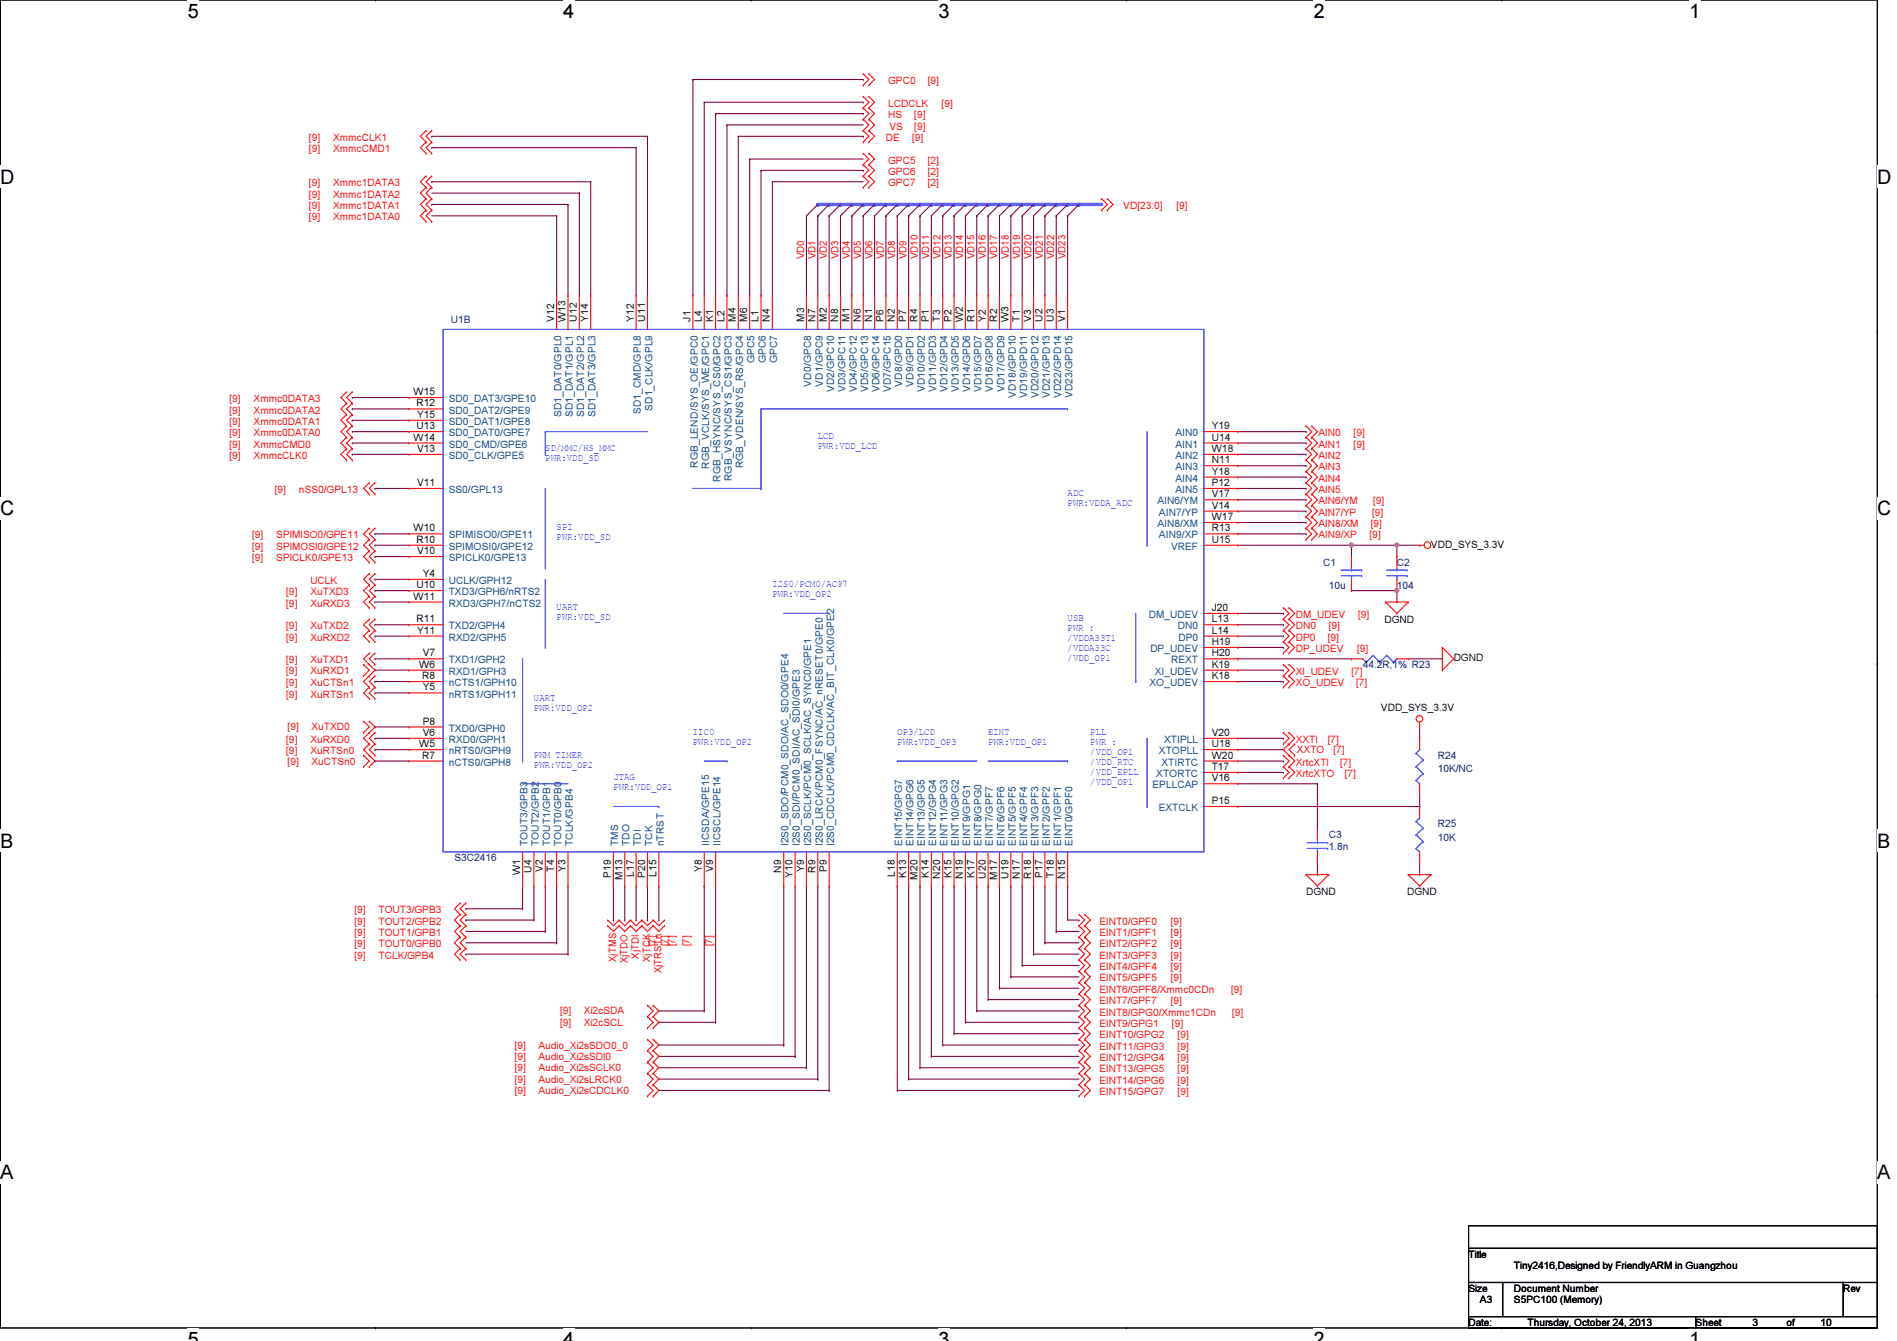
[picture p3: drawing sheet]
<svg xmlns="http://www.w3.org/2000/svg" width="297mm" height="210mm" viewBox="0 0 297 210" stroke-linecap="round" stroke-linejoin="round" font-family="sans-serif">
<defs><g id="words">
<g font-size="3.1">
<text x="29.4" y="2.8">5</text>
<text x="88.2" y="2.8">4</text>
<text x="147" y="2.8">3</text>
<text x="205.7" y="2.8">2</text>
<text x="264.5" y="2.8">1</text>
<text x="0" y="28.7">D</text>
<text x="294" y="28.7">D</text>
<text x="0" y="80.7">C</text>
<text x="294" y="80.7">C</text>
<text x="0" y="132.7">B</text>
<text x="294" y="132.7">B</text>
<text x="0" y="184.6">A</text>
<text x="294" y="184.6">A</text>
<text x="29.4" y="210.7">5</text>
<text x="88.2" y="210.7">4</text>
<text x="147" y="210.7">3</text>
<text x="205.7" y="210.7">2</text>
<text x="264.5" y="210.7">1</text>
</g>
<g font-size="1.6" fill="#f00">
<text x="139.1" y="16.7">LCDCLK</text>
<text x="139.1" y="13.2">GPC0</text>
<text x="145.3" y="13.2">[9]</text>
<text x="147.4" y="16.7">[9]</text>
<text x="48.4" y="23.8">[9]</text>
<text x="48.4" y="22.1">[9]</text>
<text x="52.2" y="23.8">XmmcCMD1</text>
<text x="52.2" y="22.1">XmmcCLK1</text>
<text x="138.7" y="22.1">DE</text>
<text x="139.1" y="18.5">HS</text>
<text x="139.3" y="20.3">VS</text>
<text x="142.8" y="22.1">[9]</text>
<text x="143.2" y="18.5">[9]</text>
<text x="143.2" y="20.3">[9]</text>
<text x="48.4" y="29.2">[9]</text>
<text x="52.2" y="29.2">Xmmc1DATA3</text>
<text x="139.1" y="25.6">GPC5</text>
<text x="139.1" y="27.4">GPC6</text>
<text x="139.1" y="29.2">GPC7</text>
<text x="145.3" y="25.6">[2]</text>
<text x="145.3" y="27.4">[2]</text>
<text x="145.3" y="29.2">[2]</text>
<text x="48.4" y="30.9">[9]</text>
<text x="48.4" y="34.5">[9]</text>
<text x="48.4" y="32.7">[9]</text>
<text x="52.2" y="30.9">Xmmc1DATA2</text>
<text x="52.2" y="34.5">Xmmc1DATA0</text>
<text x="52.2" y="32.7">Xmmc1DATA1</text>
<text x="175.9" y="32.7">VD[23:0]</text>
<text x="184.2" y="32.7">[9]</text>
<text x="125.9" y="40.6" transform="rotate(-90 125.9 40.6)">VD0</text>
<text x="127.7" y="40.6" transform="rotate(-90 127.7 40.6)">VD1</text>
<text x="129.5" y="40.6" transform="rotate(-90 129.5 40.6)">VD2</text>
<text x="131.3" y="40.6" transform="rotate(-90 131.3 40.6)">VD3</text>
<text x="133.1" y="40.6" transform="rotate(-90 133.1 40.6)">VD4</text>
<text x="134.8" y="40.6" transform="rotate(-90 134.8 40.6)">VD5</text>
<text x="136.6" y="40.6" transform="rotate(-90 136.6 40.6)">VD6</text>
<text x="138.4" y="40.6" transform="rotate(-90 138.4 40.6)">VD7</text>
<text x="140.2" y="40.6" transform="rotate(-90 140.2 40.6)">VD8</text>
<text x="141.9" y="40.6" transform="rotate(-90 141.9 40.6)">VD9</text>
<text x="143.7" y="40.6" transform="rotate(-90 143.7 40.6)">VD10</text>
<text x="145.5" y="40.6" transform="rotate(-90 145.5 40.6)">VD11</text>
<text x="147.3" y="40.6" transform="rotate(-90 147.3 40.6)">VD12</text>
<text x="149.1" y="40.6" transform="rotate(-90 149.1 40.6)">VD13</text>
<text x="150.8" y="40.6" transform="rotate(-90 150.8 40.6)">VD14</text>
<text x="152.6" y="40.6" transform="rotate(-90 152.6 40.6)">VD15</text>
<text x="154.4" y="40.6" transform="rotate(-90 154.4 40.6)">VD16</text>
<text x="156.2" y="40.6" transform="rotate(-90 156.2 40.6)">VD17</text>
<text x="157.9" y="40.6" transform="rotate(-90 157.9 40.6)">VD18</text>
<text x="159.7" y="40.6" transform="rotate(-90 159.7 40.6)">VD19</text>
<text x="161.5" y="40.6" transform="rotate(-90 161.5 40.6)">VD20</text>
<text x="163.3" y="40.6" transform="rotate(-90 163.3 40.6)">VD21</text>
<text x="165.1" y="40.6" transform="rotate(-90 165.1 40.6)">VD22</text>
<text x="166.8" y="40.6" transform="rotate(-90 166.8 40.6)">VD23</text>
<text x="35.9" y="64.7">[9]</text>
<text x="35.9" y="62.9">[9]</text>
<text x="39.7" y="64.7">Xmmc0DATA2</text>
<text x="39.7" y="62.9">Xmmc0DATA3</text>
<text x="35.9" y="70.1">[9]</text>
<text x="35.9" y="71.8">[9]</text>
<text x="35.9" y="68.3">[9]</text>
<text x="35.9" y="66.5">[9]</text>
<text x="39.7" y="70.1">XmmcCMD0</text>
<text x="39.7" y="71.8">XmmcCLK0</text>
<text x="39.7" y="68.3">Xmmc0DATA0</text>
<text x="39.7" y="66.5">Xmmc0DATA1</text>
<text x="206.5" y="68.3">AIN0</text>
<text x="206.5" y="70.1">AIN1</text>
<text x="206.5" y="71.8">AIN2</text>
<text x="212" y="68.3">[9]</text>
<text x="212" y="70.1">[9]</text>
<text x="43" y="77.2">[9]</text>
<text x="46.8" y="77.2">nSS0/GPL13</text>
<text x="206.5" y="73.6">AIN3</text>
<text x="206.5" y="75.4">AIN4</text>
<text x="206.5" y="77.2">AIN5</text>
<text x="206.5" y="79">AIN6/YM</text>
<text x="206.5" y="80.7">AIN7/YP</text>
<text x="206.5" y="82.5">AIN8/XM</text>
<text x="214.6" y="82.5">[9]</text>
<text x="214.8" y="80.7">[9]</text>
<text x="215" y="79">[9]</text>
<text x="39.5" y="86.1">[9]</text>
<text x="39.5" y="87.8">[9]</text>
<text x="39.5" y="84.3">[9]</text>
<text x="43.3" y="86.1">SPIMOSI0/GPE12</text>
<text x="43.3" y="87.8">SPICLK0/GPE13</text>
<text x="43.3" y="84.3">SPIMISO0/GPE11</text>
<text x="206.5" y="84.3">AIN9/XP</text>
<text x="214.5" y="84.3">[9]</text>
<text x="44.8" y="95">[9]</text>
<text x="44.8" y="93.2">[9]</text>
<text x="48.6" y="95">XuRXD3</text>
<text x="48.6" y="93.2">XuTXD3</text>
<text x="48.6" y="91.4">UCLK</text>
<text x="44.8" y="100.3">[9]</text>
<text x="44.8" y="98.5">[9]</text>
<text x="48.6" y="100.3">XuRXD2</text>
<text x="48.6" y="98.5">XuTXD2</text>
<text x="202.9" y="96.7">DM_UDEV</text>
<text x="202.9" y="98.5">DN0</text>
<text x="202.9" y="100.3">DP0</text>
<text x="207.9" y="100.3">[9]</text>
<text x="208.1" y="98.5">[9]</text>
<text x="212.7" y="96.7">[9]</text>
<text x="44.8" y="105.5">[9]</text>
<text x="44.8" y="103.8">[9]</text>
<text x="44.8" y="107.4">[9]</text>
<text x="48.6" y="105.5">XuRXD1</text>
<text x="48.6" y="103.8">XuTXD1</text>
<text x="48.6" y="107.4">XuCTSn1</text>
<text x="202.9" y="102.1">DP_UDEV</text>
<text x="202.9" y="105.6">XI_UDEV</text>
<text x="202.9" y="107.4">XO_UDEV</text>
<text x="211.6" y="105.6">[7]</text>
<text x="212.3" y="107.4">[7]</text>
<text x="212.5" y="102.1">[9]</text>
<text x="44.8" y="109.2">[9]</text>
<text x="48.6" y="109.2">XuRTSn1</text>
<text x="44.8" y="116.3">[9]</text>
<text x="44.8" y="118.1">[9]</text>
<text x="45" y="119.7">[9]</text>
<text x="45" y="114.3">[9]</text>
<text x="48.6" y="116.3">XuRXD0</text>
<text x="48.6" y="118.1">XuRTSn0</text>
<text x="48.8" y="119.7">XuCTSn0</text>
<text x="48.8" y="114.3">XuTXD0</text>
<text x="202.9" y="116.3">XXTI</text>
<text x="202.9" y="119.8">XrtcXTI</text>
<text x="203.1" y="117.9">XXTO</text>
<text x="207.9" y="116.3">[7]</text>
<text x="208.8" y="117.9">[7]</text>
<text x="209.8" y="119.8">[7]</text>
<text x="202.9" y="121.6">XrtcXTO</text>
<text x="210.6" y="121.6">[7]</text>
<text x="55.5" y="143">[9]</text>
<text x="59.3" y="143">TOUT3/GPB3</text>
<text x="55.5" y="144.7">[9]</text>
<text x="55.5" y="146.5">[9]</text>
<text x="55.5" y="148.3">[9]</text>
<text x="59.3" y="144.7">TOUT2/GPB2</text>
<text x="59.3" y="146.5">TOUT1/GPB1</text>
<text x="59.3" y="148.3">TOUT0/GPB0</text>
<text x="102.7" y="148.1" transform="rotate(-90 102.7 148.1)">[7]</text>
<text x="104.6" y="148.1" transform="rotate(-90 104.6 148.1)">[7]</text>
<text x="105.7" y="148.1" transform="rotate(-90 105.7 148.1)">[7]</text>
<text x="108" y="148.1" transform="rotate(-90 108 148.1)">[7]</text>
<text x="111.6" y="148.1" transform="rotate(-90 111.6 148.1)">[7]</text>
<text x="172.2" y="144.7">EINT0/GPF0</text>
<text x="172.2" y="146.5">EINT1/GPF1</text>
<text x="172.2" y="148.3">EINT2/GPF2</text>
<text x="183.3" y="144.7">[9]</text>
<text x="183.3" y="146.5">[9]</text>
<text x="183.3" y="148.3">[9]</text>
<text x="55.5" y="150.1">[9]</text>
<text x="59.3" y="150.1">TCLK/GPB4</text>
<text x="96.5" y="150.6" transform="rotate(-90 96.5 150.6)">XjTMS</text>
<text x="98.3" y="150.8" transform="rotate(-90 98.3 150.8)">XjTDO</text>
<text x="100" y="150.1" transform="rotate(-90 100 150.1)">XjTDI</text>
<text x="101.8" y="150.6" transform="rotate(-90 101.8 150.6)">XjTCK</text>
<text x="103.6" y="152.4" transform="rotate(-90 103.6 152.4)">XjTRSTn</text>
<text x="172.2" y="150.1">EINT3/GPF3</text>
<text x="172.2" y="151.8">EINT4/GPF4</text>
<text x="172.2" y="153.6">EINT5/GPF5</text>
<text x="172.2" y="155.4">EINT6/GPF6/Xmmc0CDn</text>
<text x="183.3" y="150.1">[9]</text>
<text x="183.3" y="151.8">[9]</text>
<text x="183.3" y="153.6">[9]</text>
<text x="192.8" y="155.4">[9]</text>
<text x="87.7" y="158.8">[9]</text>
<text x="87.7" y="160.6">[9]</text>
<text x="91.4" y="158.8">Xi2cSDA</text>
<text x="91.4" y="160.6">Xi2cSCL</text>
<text x="172.2" y="160.7">EINT9/GPG1</text>
<text x="172.2" y="157.2">EINT7/GPF7</text>
<text x="172.2" y="159">EINT8/GPG0/Xmmc1CDn</text>
<text x="183.3" y="157.2">[9]</text>
<text x="183.5" y="160.7">[9]</text>
<text x="193" y="159">[9]</text>
<text x="80.6" y="167.7">[9]</text>
<text x="80.6" y="164.1">[9]</text>
<text x="80.6" y="165.9">[9]</text>
<text x="84.3" y="167.7">Audio_Xi2sSCLK0</text>
<text x="84.3" y="164.1">Audio_Xi2sSDO0_0</text>
<text x="84.3" y="165.9">Audio_Xi2sSDI0</text>
<text x="172.2" y="162.5">EINT10/GPG2</text>
<text x="172.2" y="164.3">EINT11/GPG3</text>
<text x="172.2" y="166.1">EINT12/GPG4</text>
<text x="172.2" y="167.9">EINT13/GPG5</text>
<text x="184.4" y="162.5">[9]</text>
<text x="184.4" y="164.3">[9]</text>
<text x="184.4" y="166.1">[9]</text>
<text x="184.4" y="167.9">[9]</text>
<text x="80.6" y="171.2">[9]</text>
<text x="80.6" y="169.5">[9]</text>
<text x="84.3" y="171.2">Audio_Xi2sCDCLK0</text>
<text x="84.3" y="169.5">Audio_Xi2sLRCK0</text>
<text x="172.2" y="169.6">EINT14/GPG6</text>
<text x="172.2" y="171.4">EINT15/GPG7</text>
<text x="184.4" y="169.6">[9]</text>
<text x="184.4" y="171.4">[9]</text>
</g>
<g font-size="1.6" fill="#000080">
<text x="70.6" y="50.5">U1B</text>
<text x="207.2" y="88.6">C1</text>
<text x="218.7" y="88.6">C2</text>
<text x="208.1" y="92.1">10u</text>
<text x="218.7" y="92.1">104</text>
<text x="213.4" y="104.6">44.2R,1% R23</text>
<text x="225.1" y="118.8">R24</text>
<text x="225.1" y="120.9">10K/NC</text>
<text x="208.1" y="131.2">C3</text>
<text x="225.1" y="129.5">R25</text>
<text x="225.1" y="131.6">10K</text>
<text x="71.2" y="134.8">S3C2416</text>
<text x="208.1" y="133">1.8n</text>
</g>
<g font-size="1.6">
<text x="86.8" y="50.3" transform="rotate(-90 86.8 50.3)">V12</text>
<text x="88.6" y="50.3" transform="rotate(-90 88.6 50.3)">W13</text>
<text x="90.3" y="50.3" transform="rotate(-90 90.3 50.3)">U12</text>
<text x="92.1" y="50.3" transform="rotate(-90 92.1 50.3)">Y14</text>
<text x="99.2" y="50.3" transform="rotate(-90 99.2 50.3)">Y12</text>
<text x="101" y="50.3" transform="rotate(-90 101 50.3)">U11</text>
<text x="108.1" y="50.3" transform="rotate(-90 108.1 50.3)">J1</text>
<text x="109.9" y="50.3" transform="rotate(-90 109.9 50.3)">L4</text>
<text x="111.7" y="50.3" transform="rotate(-90 111.7 50.3)">K1</text>
<text x="113.5" y="50.3" transform="rotate(-90 113.5 50.3)">L2</text>
<text x="115.2" y="50.3" transform="rotate(-90 115.2 50.3)">M4</text>
<text x="117" y="50.3" transform="rotate(-90 117 50.3)">M6</text>
<text x="118.8" y="50.3" transform="rotate(-90 118.8 50.3)">L1</text>
<text x="120.6" y="50.3" transform="rotate(-90 120.6 50.3)">N4</text>
<text x="125.9" y="50.3" transform="rotate(-90 125.9 50.3)">M3</text>
<text x="127.7" y="50.3" transform="rotate(-90 127.7 50.3)">N7</text>
<text x="129.5" y="50.3" transform="rotate(-90 129.5 50.3)">M2</text>
<text x="131.2" y="50.3" transform="rotate(-90 131.2 50.3)">N8</text>
<text x="133" y="50.3" transform="rotate(-90 133 50.3)">M1</text>
<text x="134.8" y="50.3" transform="rotate(-90 134.8 50.3)">N6</text>
<text x="136.6" y="50.3" transform="rotate(-90 136.6 50.3)">N1</text>
<text x="138.3" y="50.3" transform="rotate(-90 138.3 50.3)">P6</text>
<text x="140.1" y="50.3" transform="rotate(-90 140.1 50.3)">N2</text>
<text x="141.9" y="50.3" transform="rotate(-90 141.9 50.3)">P7</text>
<text x="143.7" y="50.3" transform="rotate(-90 143.7 50.3)">R4</text>
<text x="145.5" y="50.3" transform="rotate(-90 145.5 50.3)">P1</text>
<text x="147.2" y="50.3" transform="rotate(-90 147.2 50.3)">T3</text>
<text x="149" y="50.3" transform="rotate(-90 149 50.3)">P2</text>
<text x="150.8" y="50.3" transform="rotate(-90 150.8 50.3)">W2</text>
<text x="152.6" y="50.3" transform="rotate(-90 152.6 50.3)">R1</text>
<text x="154.3" y="50.3" transform="rotate(-90 154.3 50.3)">Y2</text>
<text x="156.1" y="50.3" transform="rotate(-90 156.1 50.3)">R2</text>
<text x="157.9" y="50.3" transform="rotate(-90 157.9 50.3)">W3</text>
<text x="159.7" y="50.3" transform="rotate(-90 159.7 50.3)">T1</text>
<text x="161.5" y="50.3" transform="rotate(-90 161.5 50.3)">V3</text>
<text x="163.2" y="50.3" transform="rotate(-90 163.2 50.3)">U2</text>
<text x="165" y="50.3" transform="rotate(-90 165 50.3)">U3</text>
<text x="166.8" y="50.3" transform="rotate(-90 166.8 50.3)">V1</text>
<text x="64.8" y="61.8">W15</text>
<text x="65.2" y="63.6">R12</text>
<text x="65.3" y="65.4">Y15</text>
<text x="64.8" y="69">W14</text>
<text x="65.2" y="67.2">U13</text>
<text x="65.3" y="70.7">V13</text>
<text x="189.7" y="67.2">Y19</text>
<text x="189.7" y="69">U14</text>
<text x="189.7" y="70.7">W18</text>
<text x="65.3" y="76.1">V11</text>
<text x="189.7" y="72.5">N11</text>
<text x="189.7" y="74.3">Y18</text>
<text x="189.7" y="76.1">P12</text>
<text x="189.7" y="77.9">V17</text>
<text x="64.8" y="83.2">W10</text>
<text x="189.7" y="79.6">V14</text>
<text x="189.7" y="81.4">W17</text>
<text x="189.7" y="83.2">R13</text>
<text x="65.2" y="85">R10</text>
<text x="65.3" y="86.7">V10</text>
<text x="189.7" y="85">U15</text>
<text x="224.1" y="85.7">VDD_SYS_3.3V</text>
<text x="64.8" y="93.9">W11</text>
<text x="65.2" y="92.1">U10</text>
<text x="66.2" y="90.3">Y4</text>
<text x="189.7" y="95.6">J20</text>
<text x="65.2" y="97.4">R11</text>
<text x="65.3" y="99.2">Y11</text>
<text x="189.7" y="97.4">L13</text>
<text x="189.7" y="99.2">L14</text>
<text x="189.7" y="101">H19</text>
<text x="216.8" y="97.5">DGND</text>
<text x="65.7" y="104.5">W6</text>
<text x="66.1" y="106.3">R8</text>
<text x="66.2" y="102.7">V7</text>
<text x="189.7" y="102.7">H20</text>
<text x="189.7" y="104.5">K19</text>
<text x="189.7" y="106.3">K18</text>
<text x="227.6" y="103.5">DGND</text>
<text x="66.2" y="108.1">Y5</text>
<text x="66.2" y="113.4">P8</text>
<text x="216.2" y="111.3">VDD_SYS_3.3V</text>
<text x="65.7" y="117">W5</text>
<text x="66.1" y="118.7">R7</text>
<text x="66.2" y="115.2">V6</text>
<text x="189.7" y="115.2">V20</text>
<text x="189.7" y="117">U18</text>
<text x="189.7" y="118.7">W20</text>
<text x="189.7" y="120.5">T17</text>
<text x="189.7" y="122.3">V16</text>
<text x="189.7" y="125.9">P15</text>
<text x="81.4" y="137" transform="rotate(-90 81.4 137)">W1</text>
<text x="83.2" y="136.7" transform="rotate(-90 83.2 136.7)">U4</text>
<text x="85" y="136.6" transform="rotate(-90 85 136.6)">V2</text>
<text x="86.8" y="136.5" transform="rotate(-90 86.8 136.5)">T4</text>
<text x="88.6" y="136.6" transform="rotate(-90 88.6 136.6)">Y3</text>
<text x="95.7" y="137.5" transform="rotate(-90 95.7 137.5)">P19</text>
<text x="97.4" y="137.7" transform="rotate(-90 97.4 137.7)">M13</text>
<text x="99.2" y="137.2" transform="rotate(-90 99.2 137.2)">L17</text>
<text x="101" y="137.5" transform="rotate(-90 101 137.5)">P20</text>
<text x="102.8" y="137.2" transform="rotate(-90 102.8 137.2)">L15</text>
<text x="109.9" y="136.6" transform="rotate(-90 109.9 136.6)">Y8</text>
<text x="111.7" y="136.6" transform="rotate(-90 111.7 136.6)">V9</text>
<text x="122.3" y="136.7" transform="rotate(-90 122.3 136.7)">N9</text>
<text x="124.1" y="137.5" transform="rotate(-90 124.1 137.5)">Y10</text>
<text x="125.9" y="136.6" transform="rotate(-90 125.9 136.6)">Y9</text>
<text x="127.7" y="136.7" transform="rotate(-90 127.7 136.7)">R9</text>
<text x="129.5" y="136.6" transform="rotate(-90 129.5 136.6)">P9</text>
<text x="140.1" y="137.2" transform="rotate(-90 140.1 137.2)">L18</text>
<text x="141.9" y="137.5" transform="rotate(-90 141.9 137.5)">K13</text>
<text x="143.7" y="137.7" transform="rotate(-90 143.7 137.7)">M20</text>
<text x="145.5" y="137.5" transform="rotate(-90 145.5 137.5)">K14</text>
<text x="147.2" y="137.5" transform="rotate(-90 147.2 137.5)">N20</text>
<text x="149" y="137.5" transform="rotate(-90 149 137.5)">K15</text>
<text x="150.8" y="137.5" transform="rotate(-90 150.8 137.5)">N19</text>
<text x="152.6" y="137.5" transform="rotate(-90 152.6 137.5)">K17</text>
<text x="154.3" y="137.5" transform="rotate(-90 154.3 137.5)">U20</text>
<text x="156.1" y="137.7" transform="rotate(-90 156.1 137.7)">M17</text>
<text x="157.9" y="137.5" transform="rotate(-90 157.9 137.5)">U19</text>
<text x="159.7" y="137.5" transform="rotate(-90 159.7 137.5)">N17</text>
<text x="161.5" y="137.5" transform="rotate(-90 161.5 137.5)">R18</text>
<text x="163.2" y="137.5" transform="rotate(-90 163.2 137.5)">P17</text>
<text x="165" y="137.4" transform="rotate(-90 165 137.4)">T18</text>
<text x="166.8" y="137.5" transform="rotate(-90 166.8 137.5)">N15</text>
<text x="204.5" y="140.1">DGND</text>
<text x="220.3" y="140.1">DGND</text>
<text x="230" y="196.8">Title</text>
<text x="230" y="202.2">Size</text>
<text x="231.7" y="204">A3</text>
<text x="237.1" y="204">S5PC100 (Memory)</text>
<text x="237.1" y="198.6">Tiny2416,Designed by FriendlyARM in Guangzhou</text>
<text x="237.1" y="202.2">Document Number</text>
<text x="288.6" y="202.2">Rev</text>
<text x="230" y="207.5">Date:</text>
<text x="239.2" y="207.5">Thursday, October 24, 2013</text>
<text x="265.5" y="207.5">Sheet</text>
<text x="274.4" y="207.5">3</text>
<text x="279.7" y="207.5">of</text>
<text x="285.1" y="207.5">10</text>
</g>
<g font-size="1.6" fill="#004080">
<text x="118.1" y="56.9" transform="rotate(-90 118.1 56.9)">GPC5</text>
<text x="119.9" y="56.9" transform="rotate(-90 119.9 56.9)">GPC6</text>
<text x="121.7" y="56.9" transform="rotate(-90 121.7 56.9)">GPC7</text>
<text x="70.3" y="62.9">SD0_DAT3/GPE10</text>
<text x="70.3" y="64.7">SD0_DAT2/GPE9</text>
<text x="87.9" y="65.3" transform="rotate(-90 87.9 65.3)">SD1_DAT0/GPL0</text>
<text x="89.7" y="65.3" transform="rotate(-90 89.7 65.3)">SD1_DAT1/GPL1</text>
<text x="91.5" y="65.3" transform="rotate(-90 91.5 65.3)">SD1_DAT2/GPL2</text>
<text x="93.3" y="65.3" transform="rotate(-90 93.3 65.3)">SD1_DAT3/GPL3</text>
<text x="100.4" y="64.9" transform="rotate(-90 100.4 64.9)">SD1_CMD/GPL8</text>
<text x="102.1" y="64.3" transform="rotate(-90 102.1 64.3)">SD1_CLK/GPL9</text>
<text x="127" y="60.5" transform="rotate(-90 127 60.5)">VD0/GPC8</text>
<text x="128.8" y="60.5" transform="rotate(-90 128.8 60.5)">VD1/GPC9</text>
<text x="130.6" y="61.4" transform="rotate(-90 130.6 61.4)">VD2/GPC10</text>
<text x="132.4" y="61.4" transform="rotate(-90 132.4 61.4)">VD3/GPC11</text>
<text x="134.2" y="61.4" transform="rotate(-90 134.2 61.4)">VD4/GPC12</text>
<text x="135.9" y="61.4" transform="rotate(-90 135.9 61.4)">VD5/GPC13</text>
<text x="137.7" y="61.4" transform="rotate(-90 137.7 61.4)">VD6/GPC14</text>
<text x="139.5" y="61.4" transform="rotate(-90 139.5 61.4)">VD7/GPC15</text>
<text x="141.3" y="60.5" transform="rotate(-90 141.3 60.5)">VD8/GPD0</text>
<text x="143" y="60.5" transform="rotate(-90 143 60.5)">VD9/GPD1</text>
<text x="144.8" y="61.4" transform="rotate(-90 144.8 61.4)">VD10/GPD2</text>
<text x="146.6" y="61.4" transform="rotate(-90 146.6 61.4)">VD11/GPD3</text>
<text x="148.4" y="61.4" transform="rotate(-90 148.4 61.4)">VD12/GPD4</text>
<text x="150.2" y="61.4" transform="rotate(-90 150.2 61.4)">VD13/GPD5</text>
<text x="151.9" y="61.4" transform="rotate(-90 151.9 61.4)">VD14/GPD6</text>
<text x="153.7" y="61.4" transform="rotate(-90 153.7 61.4)">VD15/GPD7</text>
<text x="155.5" y="61.4" transform="rotate(-90 155.5 61.4)">VD16/GPD8</text>
<text x="157.3" y="61.4" transform="rotate(-90 157.3 61.4)">VD17/GPD9</text>
<text x="159" y="62.3" transform="rotate(-90 159 62.3)">VD18/GPD10</text>
<text x="160.8" y="62.3" transform="rotate(-90 160.8 62.3)">VD19/GPD11</text>
<text x="162.6" y="62.3" transform="rotate(-90 162.6 62.3)">VD20/GPD12</text>
<text x="164.4" y="62.3" transform="rotate(-90 164.4 62.3)">VD21/GPD13</text>
<text x="166.2" y="62.3" transform="rotate(-90 166.2 62.3)">VD22/GPD14</text>
<text x="167.9" y="62.3" transform="rotate(-90 167.9 62.3)">VD23/GPD15</text>
<text x="70.3" y="66.5">SD0_DAT1/GPE8</text>
<text x="70.3" y="68.3">SD0_DAT0/GPE7</text>
<text x="70.3" y="70.1">SD0_CMD/GPE6</text>
<text x="70.3" y="71.8">SD0_CLK/GPE5</text>
<text x="184.1" y="68.3">AIN0</text>
<text x="184.1" y="70.1">AIN1</text>
<text x="184.1" y="71.8">AIN2</text>
<text x="70.3" y="77.2">SS0/GPL13</text>
<text x="109.3" y="73.2" transform="rotate(-90 109.3 73.2)">RGB_LEND/SYS_OE/GPC0</text>
<text x="111" y="73.4" transform="rotate(-90 111 73.4)">RGB_VCLK/SYS_WE/GPC1</text>
<text x="112.8" y="75.4" transform="rotate(-90 112.8 75.4)">RGB_HSYNC/SYS_CS0/GPC2</text>
<text x="114.6" y="75.3" transform="rotate(-90 114.6 75.3)">RGB_VSYNC/SYS_CS1/GPC3</text>
<text x="116.4" y="73.3" transform="rotate(-90 116.4 73.3)">RGB_VDEN/SYS_RS/GPC4</text>
<text x="184.1" y="73.6">AIN3</text>
<text x="184.1" y="75.4">AIN4</text>
<text x="184.1" y="77.2">AIN5</text>
<text x="181.2" y="79">AIN6/YM</text>
<text x="181.2" y="82.5">AIN8/XM</text>
<text x="181.5" y="80.7">AIN7/YP</text>
<text x="70.3" y="84.3">SPIMISO0/GPE11</text>
<text x="70.3" y="86.1">SPIMOSI0/GPE12</text>
<text x="70.3" y="87.8">SPICLK0/GPE13</text>
<text x="181.5" y="84.3">AIN9/XP</text>
<text x="183.4" y="86.1">VREF</text>
<text x="70.3" y="91.4">UCLK/GPH12</text>
<text x="70.3" y="93.2">TXD3/GPH6/nRTS2</text>
<text x="70.3" y="95">RXD3/GPH7/nCTS2</text>
<text x="70.3" y="98.5">TXD2/GPH4</text>
<text x="70.3" y="100.3">RXD2/GPH5</text>
<text x="179.9" y="96.7">DM_UDEV</text>
<text x="184.4" y="98.5">DN0</text>
<text x="184.5" y="100.3">DP0</text>
<text x="70.3" y="103.8">TXD1/GPH2</text>
<text x="70.3" y="105.6">RXD1/GPH3</text>
<text x="70.3" y="107.4">nCTS1/GPH10</text>
<text x="180" y="107.4">XO_UDEV</text>
<text x="180.1" y="102.1">DP_UDEV</text>
<text x="180.8" y="105.6">XI_UDEV</text>
<text x="183.4" y="103.8">REXT</text>
<text x="70.3" y="109.2">nRTS1/GPH11</text>
<text x="70.3" y="114.5">TXD0/GPH0</text>
<text x="70.3" y="116.3">RXD0/GPH1</text>
<text x="70.3" y="118.1">nRTS0/GPH9</text>
<text x="70.3" y="119.8">nCTS0/GPH8</text>
<text x="181.5" y="118.1">XTOPLL</text>
<text x="181.9" y="119.8">XTIRTC</text>
<text x="182.3" y="116.3">XTIPLL</text>
<text x="180.5" y="123.4">EPLLCAP</text>
<text x="181.1" y="121.6">XTORTC</text>
<text x="181.4" y="127">EXTCLK</text>
<text x="82.6" y="132.5" transform="rotate(-90 82.6 132.5)">TOUT3/GPB3</text>
<text x="84.4" y="132.5" transform="rotate(-90 84.4 132.5)">TOUT2/GPB2</text>
<text x="86.1" y="132.5" transform="rotate(-90 86.1 132.5)">TOUT1/GPB1</text>
<text x="87.9" y="132.5" transform="rotate(-90 87.9 132.5)">TOUT0/GPB0</text>
<text x="89.7" y="132.5" transform="rotate(-90 89.7 132.5)">TCLK/GPB4</text>
<text x="96.8" y="132.5" transform="rotate(-90 96.8 132.5)">TMS</text>
<text x="98.6" y="132.5" transform="rotate(-90 98.6 132.5)">TDO</text>
<text x="100.4" y="132.5" transform="rotate(-90 100.4 132.5)">TDI</text>
<text x="102.1" y="132.5" transform="rotate(-90 102.1 132.5)">TCK</text>
<text x="103.9" y="132.5" transform="rotate(-90 103.9 132.5)">nTRST</text>
<text x="111" y="132.5" transform="rotate(-90 111 132.5)">IICSDA/GPE15</text>
<text x="112.8" y="132.5" transform="rotate(-90 112.8 132.5)">IICSCL/GPE14</text>
<text x="123.5" y="132.5" transform="rotate(-90 123.5 132.5)">I2S0_SDO/PCM0_SDO/AC_SDO0/GPE4</text>
<text x="125.3" y="132.5" transform="rotate(-90 125.3 132.5)">I2S0_SDI/PCM0_SDI/AC_SDI0/GPE3</text>
<text x="127" y="132.5" transform="rotate(-90 127 132.5)">I2S0_SCLK/PCM0_SCLK/AC_SYNC0/GPE1</text>
<text x="128.8" y="132.5" transform="rotate(-90 128.8 132.5)">I2S0_LRCK/PCM0_FSYNC/AC_nRESET0/GPE0</text>
<text x="130.6" y="132.5" transform="rotate(-90 130.6 132.5)">I2S0_CDCLK/PCM0_CDCLK/AC_BIT_CLK0/GPE2</text>
<text x="141.3" y="132.5" transform="rotate(-90 141.3 132.5)">EINT15/GPG7</text>
<text x="143" y="132.5" transform="rotate(-90 143 132.5)">EINT14/GPG6</text>
<text x="144.8" y="132.5" transform="rotate(-90 144.8 132.5)">EINT13/GPG5</text>
<text x="146.6" y="132.5" transform="rotate(-90 146.6 132.5)">EINT12/GPG4</text>
<text x="148.4" y="132.5" transform="rotate(-90 148.4 132.5)">EINT11/GPG3</text>
<text x="150.2" y="132.5" transform="rotate(-90 150.2 132.5)">EINT10/GPG2</text>
<text x="151.9" y="132.5" transform="rotate(-90 151.9 132.5)">EINT9/GPG1</text>
<text x="153.7" y="132.5" transform="rotate(-90 153.7 132.5)">EINT8/GPG0</text>
<text x="155.5" y="132.5" transform="rotate(-90 155.5 132.5)">EINT7/GPF7</text>
<text x="157.3" y="132.5" transform="rotate(-90 157.3 132.5)">EINT6/GPF6</text>
<text x="159" y="132.5" transform="rotate(-90 159 132.5)">EINT5/GPF5</text>
<text x="160.8" y="132.5" transform="rotate(-90 160.8 132.5)">EINT4/GPF4</text>
<text x="162.6" y="132.5" transform="rotate(-90 162.6 132.5)">EINT3/GPF3</text>
<text x="164.4" y="132.5" transform="rotate(-90 164.4 132.5)">EINT2/GPF2</text>
<text x="166.2" y="132.5" transform="rotate(-90 166.2 132.5)">EINT1/GPF1</text>
<text x="167.9" y="132.5" transform="rotate(-90 167.9 132.5)">EINT0/GPF0</text>
</g>
<g font-size="1.6" fill="#00f">
<text x="85.4" y="70.6">SD/MMC/HS_MMC</text>
<text x="128.1" y="68.8">LCD</text>
<text x="128.1" y="70.4">PWR:VDD_LCD</text>
<text x="85.4" y="72.1">PWR:VDD_SD</text>
<text x="167.2" y="77.7">ADC</text>
<text x="87.2" y="83">SPI</text>
<text x="167.2" y="79.2">PWR:VDDA_ADC</text>
<text x="87.2" y="84.6">PWR:VDD_SD</text>
<text x="87.2" y="95.5">UART</text>
<text x="120.9" y="91.9">I2S0/PCM0/AC97</text>
<text x="120.9" y="93.5">PWR:VDD_OP2</text>
<text x="87.2" y="97">PWR:VDD_SD</text>
<text x="167.2" y="97.2">USB</text>
<text x="167.2" y="98.8">PWR :</text>
<text x="167.2" y="100.4">/VDDA33T1</text>
<text x="167.2" y="101.9">/VDDA33C</text>
<text x="167.2" y="103.5">/VDD_OP1</text>
<text x="83.6" y="109.7">UART</text>
<text x="83.6" y="111.3">PWR:VDD_OP2</text>
<text x="83.6" y="118.6">PWM TIMER</text>
<text x="108.5" y="115">IIC0</text>
<text x="108.5" y="116.6">PWR:VDD_OP2</text>
<text x="140.5" y="115">OP3/LCD</text>
<text x="140.5" y="116.6">PWR:VDD_OP3</text>
<text x="154.7" y="115">EINT</text>
<text x="154.7" y="116.6">PWR:VDD_OP1</text>
<text x="170.7" y="115">PLL</text>
<text x="170.7" y="116.6">PWR :</text>
<text x="170.7" y="118.2">/VDD_OP1</text>
<text x="170.7" y="119.7">/VDD_RTC</text>
<text x="83.6" y="120.1">PWR:VDD_OP2</text>
<text x="96.1" y="122.1">JTAG</text>
<text x="96.1" y="123.7">PWR:VDD_OP1</text>
<text x="170.7" y="121.3">/VDD_EPLL</text>
<text x="170.7" y="122.9">/VDD_OP1</text>
</g>
</g></defs>
<path d="M0 0h294v207.9h-294z" fill="none" stroke="#000" stroke-width=".17"/>
<g fill="#fff">
<path d="M29.4 0h1.8v3.5h-1.8z"/>
<path d="M29.4 207.9h1.8v2h-1.8z"/>
</g>
<path d="M58.8 0h.1M58.8 207.9h.1" fill="none" stroke="#000" stroke-width=".17"/>
<g fill="#fff">
<path d="M88.2 0h1.7v3.5h-1.7z"/>
<path d="M88.2 207.9h1.7v2h-1.7z"/>
</g>
<path d="M117.6 0h.1M117.6 207.9h.1" fill="none" stroke="#000" stroke-width=".17"/>
<g fill="#fff">
<path d="M147 0h1.7v3.5h-1.7z"/>
<path d="M147 207.9h1.7v2h-1.7z"/>
</g>
<path d="M176.4 0h.1M176.4 207.9h.1" fill="none" stroke="#000" stroke-width=".17"/>
<g fill="#fff">
<path d="M205.7 0h1.8v3.5h-1.8z"/>
<path d="M205.7 207.9h1.8v2h-1.8z"/>
</g>
<path d="M235.2 0h.1M235.2 207.9h.1" fill="none" stroke="#000" stroke-width=".17"/>
<g fill="#fff">
<path d="M264.5 0h1.8v3.5h-1.8z"/>
<path d="M264.5 207.9h1.8v2h-1.8z"/>
<path d="M0 26h2.3v3.4h-2.3z"/>
<path d="M294 26h2.2v3.4h-2.2z"/>
<path d="M0 77.9h2.3v3.5h-2.3z"/>
<path d="M294 77.9h2.2v3.5h-2.2z"/>
</g>
<path d="M0 51.9h.1M294 51.9h.1" fill="none" stroke="#000" stroke-width=".17"/>
<g fill="#fff">
<path d="M0 129.9h2.1v3.4h-2.1z"/>
<path d="M294 129.9h2v3.4h-2z"/>
</g>
<path d="M0 103.9h.1M294 103.9h.1" fill="none" stroke="#000" stroke-width=".17"/>
<path d="M0 103.9h.1M294 103.9h.1" fill="none" stroke="#000" stroke-width=".16"/>
<g fill="#fff">
<path d="M0 181.8h2.1v3.5h-2.1z"/>
<path d="M294 181.8h2v3.5h-2z"/>
</g>
<path d="M0 155.9h.1M294 155.9h.1" fill="none" stroke="#000" stroke-width=".17"/>
<g fill="none" stroke="#800040" stroke-width=".17">
<path d="M110.3 16h.1M110.3 16v30.2M110.3 16h24.9M112.1 17.8h.1M112.1 17.8v28.4M112.1 17.8h23.1M113.8 19.6h.1M113.8 19.6h21.4M113.8 19.6v26.6M135.2 17.8h.1M135.2 16h.1M67.6 32h.1"/>
<path d="M67.6 28.4h.1M67.6 23.1h.1M67.6 21.3h.1M67.6 33.8h19.6M67.6 32h21.3M67.6 30.2h23.1M67.6 28.4h24.9M67.6 23.1h32M67.6 21.3h33.8M87.2 33.8h.1M87.2 33.8v12.4M88.9 32h.1"/>
<path d="M88.9 32v14.2M90.7 30.2h.1M90.7 30.2v16M92.5 28.4h.1M92.5 28.4v17.8M99.6 23.1h.1M99.6 23.1v23.1M101.4 21.3h.1M101.4 21.3v24.9M115.6 21.3h.1M115.6 21.3h19.6M115.6 21.3v24.9"/>
<path d="M135.2 21.3h.1M87.2 46.2h.1M90.7 46.2h.1M113.8 46.2h.1M55.2 64h.1M55.2 62.2h.1M55.2 69.3h.1M55.2 71.1h.1M55.2 67.6h.1M55.2 65.8h.1M55.2 64h8.8M55.2 62.2h8.8"/>
<path d="M55.2 69.3h8.8M55.2 71.1h8.8M55.2 67.6h8.8M55.2 65.8h8.8M58.7 92.5h.1M58.7 94.2h.1M58.7 99.6h.1M58.7 97.8h.1M58.7 90.7h.1M58.7 92.5h5.3M58.7 94.2h5.3M58.7 99.6h5.3"/>
<path d="M58.7 97.8h5.3M58.7 90.7h5.3M58.7 115.6h.1M58.7 117.3h.1M58.7 119.1h.1M58.7 113.8h.1M58.7 104.9h.1M58.7 103.1h.1M58.7 106.7h.1M58.7 108.5h.1M58.7 115.6h5.3M58.7 117.3h5.3"/>
<path d="M58.7 119.1h5.3M58.7 113.8h5.3M58.7 104.9h5.3M58.7 103.1h5.3M58.7 106.7h5.3M58.7 108.5h5.3M193.8 115.6h7.2M193.8 117.3h7.2M193.8 119.1h7.2M201 115.6h.1M201 117.3h.1M201 119.1h.1"/>
<path d="M222.3 115.6h.1M222.3 113.8v1.8M96.1 138.7v5.3M97.8 138.7v5.3M99.6 138.7v5.3M101.4 138.7v5.3M103.2 138.7v5.3M193.8 120.9h7.2M193.8 122.7h12.5M193.8 126.2h28.5M201 120.9h.1M206.3 122.7h.1"/>
<path d="M206.3 136.9h.1M206.3 122.7v7.1M206.3 135.1v1.8M222.3 126.2h.1M222.3 136.9h.1M222.3 124.5v1.7M222.3 135.1v1.8M96.1 144h.1M97.8 144h.1M99.6 144h.1M101.4 144h.1M103.2 144h.1"/>
</g>
<path d="M168.9 32h3.6" fill="none" stroke="#00f" stroke-width=".51"/>
<circle cx="168.9" cy="32" r=".25" fill="#00f"/>
<path d="M129.8 32h1.8" fill="none" stroke="#00f" stroke-width=".51"/>
<circle cx="129.8" cy="32" r=".25" fill="#00f"/>
<path d="M133.4 32h1.8" fill="none" stroke="#00f" stroke-width=".51"/>
<circle cx="133.4" cy="32" r=".25" fill="#00f"/>
<path d="M136.9 32h1.8" fill="none" stroke="#00f" stroke-width=".51"/>
<circle cx="136.9" cy="32" r=".25" fill="#00f"/>
<path d="M140.5 32h1.8" fill="none" stroke="#00f" stroke-width=".51"/>
<circle cx="140.5" cy="32" r=".25" fill="#00f"/>
<path d="M144.1 32h1.7" fill="none" stroke="#00f" stroke-width=".51"/>
<circle cx="144.1" cy="32" r=".25" fill="#00f"/>
<path d="M147.6 32h1.8" fill="none" stroke="#00f" stroke-width=".51"/>
<circle cx="147.6" cy="32" r=".25" fill="#00f"/>
<path d="M151.2 32h1.7" fill="none" stroke="#00f" stroke-width=".51"/>
<circle cx="151.2" cy="32" r=".25" fill="#00f"/>
<path d="M152.9 32h1.8" fill="none" stroke="#00f" stroke-width=".51"/>
<circle cx="152.9" cy="32" r=".25" fill="#00f"/>
<path d="M156.5 32h1.8" fill="none" stroke="#00f" stroke-width=".51"/>
<circle cx="156.5" cy="32" r=".25" fill="#00f"/>
<path d="M160.1 32h1.7" fill="none" stroke="#00f" stroke-width=".51"/>
<circle cx="160.1" cy="32" r=".25" fill="#00f"/>
<path d="M158.3 32h1.8" fill="none" stroke="#00f" stroke-width=".51"/>
<circle cx="158.3" cy="32" r=".25" fill="#00f"/>
<path d="M154.7 32h1.8" fill="none" stroke="#00f" stroke-width=".51"/>
<circle cx="154.7" cy="32" r=".25" fill="#00f"/>
<path d="M149.4 32h1.8" fill="none" stroke="#00f" stroke-width=".51"/>
<circle cx="149.4" cy="32" r=".25" fill="#00f"/>
<path d="M145.8 32h1.8" fill="none" stroke="#00f" stroke-width=".51"/>
<circle cx="145.8" cy="32" r=".25" fill="#00f"/>
<path d="M142.3 32h1.8" fill="none" stroke="#00f" stroke-width=".51"/>
<circle cx="142.3" cy="32" r=".25" fill="#00f"/>
<path d="M138.7 32h1.8" fill="none" stroke="#00f" stroke-width=".51"/>
<circle cx="138.7" cy="32" r=".25" fill="#00f"/>
<path d="M135.2 32h1.7" fill="none" stroke="#00f" stroke-width=".51"/>
<circle cx="135.2" cy="32" r=".25" fill="#00f"/>
<path d="M131.6 32h1.8" fill="none" stroke="#00f" stroke-width=".51"/>
<circle cx="131.6" cy="32" r=".25" fill="#00f"/>
<path d="M128.1 32h1.7" fill="none" stroke="#00f" stroke-width=".51"/>
<circle cx="128.1" cy="32" r=".25" fill="#00f"/>
<path d="M161.8 32h1.8" fill="none" stroke="#00f" stroke-width=".51"/>
<circle cx="161.8" cy="32" r=".25" fill="#00f"/>
<path d="M163.6 32h1.8" fill="none" stroke="#00f" stroke-width=".51"/>
<circle cx="163.6" cy="32" r=".25" fill="#00f"/>
<path d="M165.4 32h1.8" fill="none" stroke="#00f" stroke-width=".51"/>
<circle cx="165.4" cy="32" r=".25" fill="#00f"/>
<path d="M167.2 32h1.7" fill="none" stroke="#00f" stroke-width=".51"/>
<circle cx="167.2" cy="32" r=".25" fill="#00f"/>
<g fill="none" stroke="#800040" stroke-width=".17">
<path d="M193.8 67.6h10.7M193.8 69.3h10.7M193.8 71.1h10.7M193.8 72.9h10.7M193.8 74.7h10.7M193.8 76.5h10.7M193.8 78.2h10.7M204.5 67.6h.1M204.5 69.3h.1M204.5 71.1h.1M204.5 72.9h.1M204.5 74.7h.1"/>
<path d="M204.5 76.5h.1M204.5 78.2h.1M193.8 96h7.2M193.8 97.8h7.2M193.8 99.6h7.2M193.8 80h10.7M193.8 81.8h10.7M193.8 83.6h10.7M193.8 85.3h17.8M201 96h.1M201 97.8h.1M201 99.6h.1"/>
<path d="M204.5 80h.1M204.5 81.8h.1M204.5 83.6h.1M211.6 85.3h.1M193.8 101.3h7.2M193.8 104.9h7.2M193.8 106.7h7.2M193.8 103.1h17.8M201 101.3h.1M201 104.9h.1M201 106.7h.1M211.6 103.1h.1"/>
<path d="M220.5 103.1h5.3M225.8 103.1h.1M81.8 138.7v3.5M83.6 138.7v5.3M85.4 138.7v7.1M87.2 138.7v8.9M88.9 138.7v10.7M110.3 138.7h.1M110.3 138.7v19.5M112.1 138.7v21.3M122.7 138.7v24.9M124.5 138.7v26.7"/>
<path d="M126.3 138.7v28.4M128.1 138.7v30.2M129.8 138.7v32M140.5 138.7h.1M140.5 138.7v32M142.3 138.7h.1M142.3 138.7v30.2M144.1 138.7h.1M144.1 138.7v28.4M145.8 138.7h.1M145.8 138.7v26.7M147.6 138.7h.1"/>
<path d="M147.6 138.7v24.9M149.4 138.7h.1M149.4 138.7v23.1M151.2 138.7h.1M151.2 138.7v21.3M152.9 138.7h.1M152.9 138.7v19.5M154.7 138.7h.1M154.7 138.7v17.8M156.5 138.7h.1M156.5 138.7v16M158.3 138.7h.1"/>
<path d="M158.3 138.7v14.2M160.1 138.7h.1M160.1 138.7v12.4M161.8 138.7h.1M161.8 138.7v10.7M163.6 138.7v8.9M165.4 138.7v7.1M167.2 138.7h.1M167.2 138.7v5.3h1.7M72.9 142.2h.1M72.9 144h.1M72.9 149.4h.1"/>
<path d="M72.9 145.8h12.5M72.9 144h10.7M72.9 147.6h14.3M72.9 149.4h16M72.9 142.2h8.9M81.8 142.2h.1M83.6 144h.1M85.4 145.8h.1M87.2 147.6h.1M88.9 149.4h.1M103.2 158.2h7.1M110.3 158.2h.1"/>
<path d="M152.9 158.2h.1M152.9 158.2h16M154.7 156.5h.1M154.7 156.5h14.2M156.5 154.7h.1M156.5 154.7h12.4M158.3 152.9h.1M158.3 152.9h10.6M160.1 151.1h.1M160.1 151.1h8.8M161.8 149.4h.1M161.8 149.4h7.1"/>
<path d="M163.6 147.6h.1M163.6 147.6h5.3M165.4 145.8h.1M165.4 145.8h3.5M168.9 144h.1M103.2 160h.1M103.2 163.6h19.5M103.2 165.4h21.3M103.2 167.1h23.1M103.2 168.9h24.9M103.2 170.7h26.6M103.2 160h8.9"/>
<path d="M112.1 160h.1M122.7 163.6h.1M124.5 165.4h.1M126.3 167.1h.1M128.1 168.9h.1M129.8 170.7h.1M140.5 170.7h.1M140.5 170.7h28.4M142.3 168.9h.1M142.3 168.9h26.6M144.1 167.1h.1M144.1 167.1h24.8"/>
<path d="M145.8 165.4h.1M145.8 165.4h23.1M147.6 163.6h.1M147.6 163.6h21.3M149.4 161.8h.1M149.4 161.8h19.5M151.2 160h.1M151.2 160h17.7"/>
</g>
<circle cx="211.6" cy="85.3" r=".32" fill="#f0f"/>
<circle cx="211.6" cy="85.3" r=".32" fill="none" stroke="#f0f" stroke-width=".17"/>
<path d="M211.6 85.3h.1M211.6 85.3v1.8M211.6 85.3h10.7M218.7 85.3h.1M218.7 85.3v1.8M222.3 85.3h.1" fill="none" stroke="#800040" stroke-width=".17"/>
<circle cx="218.7" cy="85.3" r=".32" fill="#f0f"/>
<circle cx="218.7" cy="85.3" r=".32" fill="none" stroke="#f0f" stroke-width=".17"/>
<path d="M211.6 92.5h.1M211.6 92.5h7.1" fill="none" stroke="#800040" stroke-width=".17"/>
<circle cx="218.7" cy="92.4" r=".32" fill="#f0f"/>
<circle cx="218.7" cy="92.4" r=".32" fill="none" stroke="#f0f" stroke-width=".17"/>
<g fill="none" stroke="#800040" stroke-width=".17">
<path d="M108.5 12.4h.1M108.5 12.4v33.8M108.5 12.4h26.7M135.2 12.4h.1M117.4 24.9h.1M117.4 24.9h17.8M117.4 24.9v21.3M119.2 26.7h.1M119.2 26.7v19.5M119.2 26.7h16M120.9 28.4h.1M120.9 28.4h14.3"/>
<path d="M120.9 28.4v17.8M126.3 33.8h.1M126.3 33.8v12.4M128.1 33.8h.1M128.1 33.8v12.4M128.1 32l-1.8 1.8M129.8 33.8h.1M129.8 33.8v12.4M129.8 32l-1.7 1.8M131.6 33.8h.1M131.6 33.8v12.4M131.6 32l-1.8 1.8"/>
<path d="M133.4 33.8h.1M133.4 33.8v12.4M133.4 32l-1.8 1.8M135.2 26.7h.1M135.2 33.8h.1M135.2 33.8v12.4M135.2 32l-1.8 1.8M136.9 33.8h.1M136.9 33.8v12.4M136.9 32l-1.7 1.8M138.7 33.8h.1M138.7 33.8v12.4"/>
<path d="M138.7 32l-1.8 1.8M140.5 33.8h.1M140.5 33.8v12.4M140.5 32l-1.8 1.8M142.3 33.8h.1M142.3 33.8v12.4M142.3 32l-1.8 1.8M144.1 33.8h.1M144.1 33.8v12.4M144.1 32l-1.8 1.8M145.8 33.8h.1M145.8 33.8v12.4"/>
<path d="M145.8 32l-1.7 1.8M147.6 33.8h.1M147.6 33.8v12.4M147.6 32l-1.8 1.8M149.4 33.8h.1M149.4 33.8v12.4M149.4 32l-1.8 1.8M151.2 33.8h.1M151.2 33.8v12.4M151.2 32l-1.8 1.8M152.9 33.8h.1M152.9 33.8v12.4"/>
<path d="M152.9 32l-1.7 1.8M154.7 33.8h.1M154.7 33.8v12.4M154.7 32l-1.8 1.8M156.5 33.8h.1M156.5 33.8v12.4M156.5 32l-1.8 1.8M158.3 33.8h.1M158.3 33.8v12.4M158.3 32l-1.8 1.8M160.1 33.8h.1M160.1 33.8v12.4"/>
<path d="M160.1 32l-1.8 1.8M161.8 33.8h.1M161.8 33.8v12.4M161.8 32l-1.7 1.8M163.6 33.8h.1M163.6 33.8v12.4M163.6 32l-1.8 1.8M165.4 33.8h.1M165.4 33.8v12.4M165.4 32l-1.8 1.8M167.2 33.8h.1M167.2 33.8v12.4"/>
<path d="M167.2 32l-1.8 1.8M168.9 32l-1.7 1.8M117.4 46.2h.1M120.9 46.2h.1M58.7 76.5h.1M58.7 76.5h5.3M58.7 85.3h.1M58.7 87.1h.1M58.7 83.6h.1M58.7 85.3h5.3M58.7 87.1h5.3M58.7 83.6h5.3"/>
<path d="M218.7 94.2h.1M218.7 92.5v1.7"/>
</g>
<g fill="none" stroke="#f00" stroke-width=".17">
<path d="M135.2 16.9h.1M135.2 18.7h.1M135.2 15.1h.1M135.2 11.6h.1M135.2 13.3h.1M135.2 18.7l.9 .9-.9 .8M135.2 15.1l.9 .9-.9 .9M135.2 16.9l.9 .9-.9 .9M135.2 11.6l.9 .8-.9 .9M136.1 16.9h.1M136.1 18.7h.1M136.1 15.1h.1"/>
<path d="M136.1 11.6h.1M136.1 13.3h.1M136.1 18.7l.8 .9-.8 .8M136.1 16.9l.8 .9-.8 .9M136.1 15.1l.8 .9-.8 .9M136.1 11.6l.8 .8-.8 .9M66.7 29.3h.1M66.7 31.1h.1M66.7 27.6h.1M66.7 22.2h.1M66.7 24h.1M66.7 20.4h.1"/>
<path d="M66.7 32.9h.1M66.7 34.7h.1M66.7 29.3l-.9 .9 .9 .9M66.7 27.6l-.9 .8 .9 .9M66.7 22.2l-.9 .9 .9 .9M66.7 20.4l-.9 .9 .9 .9M66.7 32.9l-.9 .9 .9 .9M66.7 31.1l-.9 .9 .9 .9M67.6 29.3h.1M67.6 31.1h.1M67.6 27.6h.1M67.6 22.2h.1"/>
<path d="M67.6 24h.1M67.6 20.4h.1M67.6 32.9h.1M67.6 34.7h.1M67.6 29.3l-.9 .9 .9 .9M67.6 27.6l-.9 .8 .9 .9M67.6 22.2l-.9 .9 .9 .9M67.6 20.4l-.9 .9 .9 .9M67.6 32.9l-.9 .9 .9 .9M67.6 31.1l-.9 .9 .9 .9M135.2 20.4h.1M135.2 22.2h.1"/>
<path d="M135.2 24h.1M135.2 25.8h.1M135.2 27.6h.1M135.2 29.3h.1M135.2 20.4l.9 .9-.9 .9M135.2 24l.9 .9-.9 .9M135.2 25.8l.9 .9-.9 .9M135.2 27.6l.9 .8-.9 .9M136.1 20.4h.1M136.1 22.2h.1M136.1 24h.1M136.1 25.8h.1"/>
<path d="M136.1 27.6h.1M136.1 29.3h.1M136.1 20.4l.8 .9-.8 .9M136.1 24l.8 .9-.8 .9M136.1 25.8l.8 .9-.8 .9M136.1 27.6l.8 .8-.8 .9M172.5 31.1h.1M172.5 32.9h.1M172.5 31.1l.9 .9-.9 .9M173.4 31.1h.1M173.4 32.9h.1M173.4 31.1l.9 .9-.9 .9"/>
<path d="M87.2 46.2h.1M87.2 46.2v5.4M88.9 46.2h.1M88.9 46.2v5.4M90.7 46.2h.1M90.7 46.2v5.4M92.5 46.2h.1M92.5 46.2v5.4M99.6 46.2h.1M99.6 46.2v5.4M101.4 46.2h.1M101.4 46.2v5.4"/>
<path d="M108.5 46.2h.1M108.5 46.2v5.4M110.3 46.2h.1M110.3 46.2v5.4M112.1 46.2h.1M112.1 46.2v5.4M113.8 46.2h.1M113.8 46.2v5.4M115.6 46.2h.1M115.6 46.2v5.4M117.4 46.2h.1M117.4 46.2v5.4"/>
<path d="M119.2 46.2h.1M119.2 46.2v5.4M120.9 46.2h.1M120.9 46.2v5.4M126.3 46.2h.1M126.3 46.2v5.4M128.1 46.2h.1M128.1 46.2v5.4M129.8 46.2h.1M129.8 46.2v5.4M131.6 46.2h.1M131.6 46.2v5.4"/>
<path d="M133.4 46.2h.1M133.4 46.2v5.4M135.2 46.2h.1M135.2 46.2v5.4M136.9 46.2h.1M136.9 46.2v5.4M138.7 46.2h.1M138.7 46.2v5.4M140.5 46.2h.1M140.5 46.2v5.4M142.3 46.2h.1M142.3 46.2v5.4"/>
<path d="M144.1 46.2h.1M144.1 46.2v5.4M145.8 46.2h.1M145.8 46.2v5.4M147.6 46.2h.1M147.6 46.2v5.4M149.4 46.2h.1M149.4 46.2v5.4M151.2 46.2h.1M151.2 46.2v5.4M152.9 46.2h.1M152.9 46.2v5.4"/>
<path d="M154.7 46.2h.1M154.7 46.2v5.4M156.5 46.2h.1M156.5 46.2v5.4M158.3 46.2h.1M158.3 46.2v5.4M160.1 46.2h.1M160.1 46.2v5.4M161.8 46.2h.1M161.8 46.2v5.4M163.6 46.2h.1M163.6 46.2v5.4"/>
<path d="M165.4 46.2h.1M165.4 46.2v5.4M167.2 46.2h.1M167.2 46.2v5.4M54.3 63.1h.1M54.3 64.9h.1M54.3 61.3h.1M54.3 68.5h.1M54.3 70.2h.1M54.3 72h.1M54.3 66.7h.1M54.3 63.1l-.9 .9 .9 .9"/>
<path d="M54.3 61.3l-.9 .9 .9 .9M54.3 68.5l-.9 .8 .9 .9M54.3 70.2l-.9 .9 .9 .9M54.3 66.7l-.9 .9 .9 .9M54.3 64.9l-.9 .9 .9 .9M55.2 63.1h.1M55.2 64.9h.1M55.2 61.3h.1M55.2 68.5h.1M55.2 70.2h.1M55.2 72h.1M55.2 66.7h.1"/>
<path d="M55.2 63.1l-.9 .9 .9 .9M55.2 61.3l-.9 .9 .9 .9M55.2 68.5l-.9 .8 .9 .9M55.2 70.2l-.9 .9 .9 .9M55.2 66.7l-.9 .9 .9 .9M55.2 64.9l-.9 .9 .9 .9M57.8 75.6h.1M57.8 77.3h.1M57.8 75.6l-.9 .9 .9 .8M58.7 75.6h.1M58.7 77.3h.1M58.7 75.6l-.9 .9 .9 .8"/>
<path d="M64 62.2h.1M64 64h.1M64 65.8h.1M64 67.6h.1M64 69.3h.1M64 71.1h.1M64 76.5h.1M64 62.2h5.4M64 64h5.4M64 65.8h5.4M64 67.6h5.4M64 69.3h5.4"/>
<path d="M64 71.1h5.4M64 76.5h5.4M188.5 67.6h5.3M188.5 69.3h5.3M188.5 71.1h5.3M188.5 76.5h5.3M188.5 72.9h5.3M188.5 74.7h5.3M188.5 78.2h5.3M193.8 67.6h.1M193.8 69.3h.1M193.8 71.1h.1"/>
<path d="M193.8 72.9h.1M193.8 74.7h.1M193.8 76.5h.1M193.8 78.2h.1M204.5 66.7h.1M204.5 68.5h.1M204.5 70.2h.1M204.5 72h.1M204.5 73.8h.1M204.5 75.6h.1M204.5 77.3h.1M204.5 79.1h.1"/>
<path d="M204.5 66.7l.9 .9-.9 .9M204.5 68.5l.9 .8-.9 .9M204.5 70.2l.9 .9-.9 .9M204.5 72l.9 .9-.9 .9M204.5 73.8l.9 .9-.9 .9M204.5 75.6l.9 .9-.9 .8M204.5 77.3l.9 .9-.9 .9M204.5 79.1l.9 .9-.9 .9M205.4 66.7h.1M205.4 68.5h.1M205.4 70.2h.1M205.4 72h.1"/>
<path d="M205.4 73.8h.1M205.4 75.6h.1M205.4 77.3h.1M205.4 79.1h.1M205.4 66.7l.9 .9-.9 .9M205.4 68.5l.9 .8-.9 .9M205.4 70.2l.9 .9-.9 .9M205.4 72l.9 .9-.9 .9M205.4 73.8l.9 .9-.9 .9M205.4 75.6l.9 .9-.9 .8M205.4 77.3l.9 .9-.9 .9M205.4 79.1l.9 .9-.9 .9"/>
<path d="M57.8 98.7h.1M57.8 96.9h.1M57.8 93.3h.1M57.8 95.1h.1M57.8 91.6h.1M57.8 89.8h.1M57.8 84.5h.1M57.8 86.2h.1M57.8 88h.1M57.8 82.7h.1M57.8 98.7l-.9 .9 .9 .9M57.8 96.9l-.9 .9 .9 .9"/>
<path d="M57.8 93.3l-.9 .9 .9 .9M57.8 91.6l-.9 .9 .9 .8M57.8 89.8l-.9 .9 .9 .9M57.8 84.5l-.9 .8 .9 .9M57.8 86.2l-.9 .9 .9 .9M57.8 82.7l-.9 .9 .9 .9M58.7 98.7h.1M58.7 96.9h.1M58.7 93.3h.1M58.7 95.1h.1M58.7 91.6h.1M58.7 89.8h.1"/>
<path d="M58.7 84.5h.1M58.7 86.2h.1M58.7 88h.1M58.7 82.7h.1M58.7 98.7l-.9 .9 .9 .9M58.7 96.9l-.9 .9 .9 .9M58.7 93.3l-.9 .9 .9 .9M58.7 91.6l-.9 .9 .9 .8M58.7 89.8l-.9 .9 .9 .9M58.7 84.5l-.9 .8 .9 .9M58.7 86.2l-.9 .9 .9 .9M58.7 82.7l-.9 .9 .9 .9"/>
<path d="M64 83.6h.1M64 85.3h.1M64 87.1h.1M64 90.7h.1M64 92.5h.1M64 94.2h.1M64 97.8h.1M64 99.6h.1M64 85.3h5.4M64 94.2h5.4M64 83.6h5.4M64 87.1h5.4"/>
<path d="M64 90.7h5.4M64 92.5h5.4M64 97.8h5.4M64 99.6h5.4M188.5 85.3h5.3M188.5 83.6h5.3M188.5 97.8h5.3M188.5 99.6h5.3M188.5 80h5.3M188.5 81.8h5.3M188.5 96h5.3M193.8 80h.1"/>
<path d="M193.8 81.8h.1M193.8 83.6h.1M193.8 85.3h.1M193.8 96h.1M193.8 97.8h.1M193.8 99.6h.1M201 95.1h.1M201 96.9h.1M201 98.7h.1M201 95.1l.8 .9-.8 .9M201 96.9l.8 .9-.8 .9M201 98.7l.8 .9-.8 .9"/>
<path d="M201.8 95.1h.1M201.8 96.9h.1M201.8 98.7h.1M201.8 95.1l.9 .9-.9 .9M201.8 96.9l.9 .9-.9 .9M201.8 98.7l.9 .9-.9 .9M204.5 80.9h.1M204.5 82.7h.1M204.5 84.5h.1M204.5 80.9l.9 .9-.9 .9M204.5 82.7l.9 .9-.9 .9M205.4 80.9h.1"/>
<path d="M205.4 82.7h.1M205.4 84.5h.1M205.4 82.7l.9 .9-.9 .9M205.4 80.9l.9 .9-.9 .9M211.6 87.1h.1M211.6 92.5h.1M211.6 87.1v1.8M211.6 90.7v1.8M217 94.2h.1M217 94.2h3.5M217 94.2l1.7 1.8M218.7 96h.1"/>
<path d="M218.7 87.1h.1M218.7 92.5h.1M218.7 87.1v1.8M218.7 90.7v1.8M220.5 94.2h.1M220.5 94.2l-1.8 1.8M222.3 85.3h.1M222.3 85.3h.7M56.9 118.2h.1M56.9 114.7h.1M56.9 112.9h.1M56.9 105.8h.1"/>
<path d="M56.9 104h.1M56.9 118.2l.9 .9-.9 .9M56.9 112.9l.9 .9-.9 .9M56.9 104l.9 .9-.9 .9M57.8 114.7h.1M57.8 116.5h.1M57.8 118.2h.1M57.8 112.9h.1M57.8 104h.1M57.8 105.8h.1M57.8 102.2h.1M57.8 107.6h.1"/>
<path d="M57.8 109.3h.1M57.8 100.5h.1M57.8 112.9l.9 .9-1.8 1.8 .9 .9M57.8 116.5l-.9 .8 1.8 1.8-.9 .9M57.8 102.2l-.9 .9 1.8 1.8-1.8 1.8 .9 .9M57.8 107.6l-.9 .9 .9 .8M58.7 114.7h.1M58.7 116.5h.1M58.7 118.2h.1M58.7 102.2h.1M58.7 104h.1M58.7 105.8h.1"/>
<path d="M58.7 107.6h.1M58.7 109.3h.1M58.7 100.5h.1M58.7 114.7l-.9 .9 .9 .9M58.7 116.5l-.9 .8 .9 .9M58.7 102.2l-.9 .9 .9 .9M58.7 105.8l-.9 .9 .9 .9M58.7 107.6l-.9 .9 .9 .8M64 103.1h.1M64 104.9h.1M64 106.7h.1M64 108.5h.1"/>
<path d="M64 113.8h.1M64 115.6h.1M64 117.3h.1M64 119.1h.1M64 103.1h5.4M64 104.9h5.4M64 106.7h5.4M64 108.5h5.4M64 113.8h5.4M64 115.6h5.4M64 117.3h5.4M64 119.1h5.4"/>
<path d="M188.5 103.1h5.3M188.5 104.9h5.3M188.5 106.7h5.3M188.5 115.6h5.3M188.5 117.3h5.3M188.5 119.1h5.3M188.5 101.3h5.3M193.8 101.3h.1M193.8 103.1h.1M193.8 104.9h.1M193.8 106.7h.1M193.8 115.6h.1"/>
<path d="M193.8 117.3h.1M193.8 119.1h.1M201 114.7h.1M201 116.5h.1M201 118.2h.1M201 100.5h.1M201 102.2h.1M201 104h.1M201 105.8h.1M201 107.6h.1M201 114.7l.8 .9-.8 .9M201 118.2l.8 .9-.8 .9"/>
<path d="M201 100.5l.8 .8-.8 .9M201 104l.8 .9-.8 .9M201 105.8l.8 .9-.8 .9M201.8 114.7h.1M201.8 116.5h.1M201.8 118.2h.1M201.8 100.5h.1M201.8 102.2h.1M201.8 104h.1M201.8 105.8h.1M201.8 107.6h.1M201.8 114.7l.9 .9-1.7 1.7 1.7 1.8-.9 .9"/>
<path d="M201.8 100.5l.9 .8-.9 .9M201.8 104l.9 .9-.9 .9M201.8 105.8l.9 .9-.9 .9M202.7 118.2h.1M202.7 116.5h.1M202.7 116.5l-.9 .8 .9 .9M211.6 103.1h.1M211.6 103.1h1.8M218.7 103.1h1.8M220.5 103.1h.1M222.3 113.8h.1M222.3 115.6h.1"/>
<path d="M222.3 113.1v.7M222.3 115.6v1.7M225.8 104.9h.1M225.8 101.3h.1M225.8 101.3v3.6M225.8 101.3l1.8 1.8M227.6 103.1h.1M227.6 103.1l-1.8 1.8M56.9 120h.1M57.8 120h.1M81.8 138.7h.1M81.8 133.3v5.4"/>
<path d="M83.6 138.7h.1M83.6 133.3v5.4M85.4 138.7h.1M85.4 133.3v5.4M87.2 138.7h.1M87.2 133.3v5.4M88.9 138.7h.1M88.9 133.3v5.4M96.1 138.7h.1M96.1 133.3v5.4M97.8 138.7h.1M97.8 133.3v5.4"/>
<path d="M99.6 138.7h.1M99.6 133.3v5.4M101.4 138.7h.1M101.4 133.3v5.4M103.2 138.7h.1M103.2 133.3v5.4M110.3 138.7h.1M110.3 133.3v5.4M112.1 138.7h.1M112.1 133.3v5.4M122.7 138.7h.1M122.7 133.3v5.4"/>
<path d="M124.5 138.7h.1M124.5 133.3v5.4M126.3 138.7h.1M126.3 133.3v5.4M128.1 138.7h.1M128.1 133.3v5.4M129.8 138.7h.1M129.8 133.3v5.4M140.5 138.7h.1M140.5 133.3v5.4M142.3 138.7h.1M142.3 133.3v5.4"/>
<path d="M144.1 138.7h.1M144.1 133.3v5.4M145.8 138.7h.1M145.8 133.3v5.4M147.6 138.7h.1M147.6 133.3v5.4M149.4 138.7h.1M149.4 133.3v5.4M151.2 138.7h.1M151.2 133.3v5.4M152.9 138.7h.1M152.9 133.3v5.4"/>
<path d="M154.7 138.7h.1M154.7 133.3v5.4M156.5 138.7h.1M156.5 133.3v5.4M158.3 138.7h.1M158.3 133.3v5.4M160.1 138.7h.1M160.1 133.3v5.4M161.8 138.7h.1M161.8 133.3v5.4M163.6 138.7h.1M163.6 133.3v5.4"/>
<path d="M165.4 138.7h.1M165.4 133.3v5.4M167.2 138.7h.1M167.2 133.3v5.4M188.5 120.9h5.3M188.5 122.7h5.3M188.5 126.2h5.3M193.8 120.9h.1M193.8 122.7h.1M193.8 126.2h.1M201 120h.1M201 121.8h.1"/>
<path d="M201 120l.8 .9-.8 .9M201.8 120h.1M201.8 121.8h.1M201.8 120l.9 .9-.9 .9M204.5 136.9h.1M204.5 136.9h3.6M204.5 136.9l1.8 1.8M206.3 138.7h.1M206.3 129.8h.1M206.3 135.1h.1M206.3 129.8v1.8M206.3 133.3v1.8"/>
<path d="M208.1 136.9h.1M208.1 136.9l-1.8 1.8M220.5 136.9h.1M220.5 136.9h3.6M220.5 136.9l1.8 1.8M222.3 138.7h.1M222.3 124.5h.1M222.3 135.1h.1M222.3 126.2h.1M222.3 122.7v1.8M222.3 126.2v1.8M222.3 133.3v1.8"/>
<path d="M224.1 136.9h.1M224.1 136.9l-1.8 1.8M72 141.4h.1M72 143.1h.1M72 144.9h.1M72 146.7h.1M72 148.5h.1M72 150.2h.1M72 141.4l-.8 .8 .8 .9M72 143.1l-.8 .9 .8 .9M72 144.9l-.8 .9 .8 .9M72 146.7l-.8 .9 .8 .9"/>
<path d="M72 148.5l-.8 .9 .8 .8M72.9 141.4h.1M72.9 143.1h.1M72.9 144.9h.1M72.9 146.7h.1M72.9 148.5h.1M72.9 150.2h.1M72.9 141.4l-.9 .8 .9 .9M72.9 143.1l-.9 .9 .9 .9M72.9 144.9l-.9 .9 .9 .9M72.9 146.7l-.9 .9 .9 .9M72.9 148.5l-.9 .9 .9 .8"/>
<path d="M95.2 144.9h.1M95.2 144h.1M95.2 144.9l.9 .9 .8-.9M95.2 144l.9 .9 .8-.9M96.9 144.9h.1M96.9 144h.1M96.9 144.9l.9 .9 .9-.9M96.9 144l.9 .9 .9-.9M98.7 144.9h.1M98.7 144h.1M98.7 144.9l.9 .9 .9-.9M98.7 144l.9 .9 .9-.9"/>
<path d="M100.5 144.9h.1M100.5 144h.1M100.5 144.9l.9 .9 .9-.9M100.5 144l.9 .9 .9-.9M101.4 159.1h.1M101.4 157.4h.1M101.4 157.4l.9 .8-.9 .9M101.4 159.1l.9 .9-.9 .9M102.3 144.9h.1M102.3 144h.1M102.3 157.4h.1M102.3 159.1h.1"/>
<path d="M102.3 144.9l.9 .9 .9-.9M102.3 144l.9 .9 .9-.9M102.3 157.4l.9 .8-.9 .9M102.3 159.1l.9 .9-.9 .9M104.1 144.9h.1M104.1 144h.1M168.9 148.5h.1M168.9 150.2h.1M168.9 159.1h.1M168.9 143.1h.1M168.9 144.9h.1M168.9 146.7h.1"/>
<path d="M168.9 152h.1M168.9 153.8h.1M168.9 155.6h.1M168.9 157.4h.1M168.9 146.7l.9 .9-.9 .9M168.9 148.5l.9 .9-.9 .8M168.9 150.2l.9 .9-.9 .9M168.9 152l.9 .9-.9 .9M168.9 159.1l.9 .9-.9 .9M168.9 143.1l.9 .9-.9 .9M168.9 144.9l.9 .9-.9 .9M168.9 153.8l.9 .9-.9 .9"/>
<path d="M168.9 155.6l.9 .9-.9 .9M168.9 157.4l.9 .8-.9 .9M169.8 148.5h.1M169.8 150.2h.1M169.8 159.1h.1M169.8 143.1h.1M169.8 144.9h.1M169.8 146.7h.1M169.8 152h.1M169.8 153.8h.1M169.8 155.6h.1M169.8 157.4h.1"/>
<path d="M169.8 146.7l.9 .9-.9 .9M169.8 150.2l.9 .9-.9 .9M169.8 152l.9 .9-.9 .9M169.8 148.5l.9 .9-.9 .8M169.8 159.1l.9 .9-.9 .9M169.8 143.1l.9 .9-.9 .9M169.8 144.9l.9 .9-.9 .9M169.8 153.8l.9 .9-.9 .9M169.8 155.6l.9 .9-.9 .9M169.8 157.4l.9 .8-.9 .9M101.4 171.6h.1M101.4 169.8h.1"/>
<path d="M101.4 168h.1M101.4 166.2h.1M101.4 164.5h.1M101.4 162.7h.1M101.4 160.9h.1M101.4 169.8l.9 .9-.9 .9M101.4 166.2l.9 .9-.9 .9M101.4 168l.9 .9-.9 .9M101.4 162.7l.9 .9-.9 .9M101.4 164.5l.9 .9-.9 .8M102.3 169.8h.1M102.3 171.6h.1"/>
<path d="M102.3 166.2h.1M102.3 168h.1M102.3 162.7h.1M102.3 164.5h.1M102.3 160.9h.1M102.3 169.8l.9 .9-.9 .9M102.3 166.2l.9 .9-.9 .9M102.3 168l.9 .9-.9 .9M102.3 162.7l.9 .9-.9 .9M102.3 164.5l.9 .9-.9 .8M168.9 160.9h.1M168.9 162.7h.1"/>
<path d="M168.9 164.5h.1M168.9 166.2h.1M168.9 168h.1M168.9 169.8h.1M168.9 171.6h.1M168.9 160.9l.9 .9-.9 .9M168.9 162.7l.9 .9-.9 .9M168.9 164.5l.9 .9-.9 .8M168.9 166.2l.9 .9-.9 .9M168.9 168l.9 .9-.9 .9M168.9 169.8l.9 .9-.9 .9M169.8 160.9h.1"/>
<path d="M169.8 162.7h.1M169.8 164.5h.1M169.8 166.2h.1M169.8 168h.1M169.8 169.8h.1M169.8 171.6h.1M169.8 160.9l.9 .9-.9 .9M169.8 162.7l.9 .9-.9 .9M169.8 164.5l.9 .9-.9 .8M169.8 166.2l.9 .9-.9 .9M169.8 168l.9 .9-.9 .9M169.8 169.8l.9 .9-.9 .9"/>
<circle cx="223.5" cy="85.3" r=".52"/>
<circle cx="222.3" cy="112.5" r=".52"/>
</g>
<path d="M230 191.9h64v3.5h-64zM230 195.4h64v5.3h-64zM230 200.7h5.3v5.4h-5.3zM230 206.1h35.5v1.8h-35.5zM235.3 200.7h53.3v5.4h-53.3zM265.5 206.1h28.5v1.8h-28.5zM288.6 200.7h5.4v5.4h-5.4z" fill="none" stroke="#000" stroke-width=".17"/>
<g fill="none" stroke="#00f" stroke-width=".17">
<path d="M69.4 51.6h119.1v81.7h-119.1zM85.4 67.6h.1M85.4 71.1h.1M85.4 67.6h16M85.4 67.6v3.5M85.4 76.5v12.4M108.5 76.5h10.7M119.2 76.5h.1M167.2 64h.1M167.2 64h-48v12.5M179.6 67.6v17.7M85.4 88.9h.1"/>
<path d="M85.4 90.7v10.6M122.7 96h7.1M129.8 96h.1M177.8 96v10.7M179.6 85.3h.1M210 90.1h3.2M210 89.2h3.2M211.6 89.2h.1M211.6 90.1h.1M211.6 88.9v.3M211.6 90.1v.6M213.2 90.1h.1"/>
<path d="M213.2 89.2h.1M217.1 90.1h3.2M217.1 89.2h3.2M218.7 89.2h.1M218.7 90.1h.1M218.7 88.9v.3M218.7 90.1v.6M220.3 90.1h.1M220.3 89.2h.1M81.8 119.1h.1M81.8 103.1v16M85.4 101.3h.1"/>
<path d="M110.3 119.1h3.5M113.8 119.1h.1M140.5 119.1h.1M140.5 119.1h12.4M154.7 119.1h12.5M167.2 119.1h.1M177.8 106.7h.1M179.6 115.6v10.6M213.4 103.1l.5 .6M213.9 103.7h.1M215 102.6h.1M215 102.6l-1.1 1.1"/>
<path d="M215 102.6l1.1 1.1M216.1 103.7h.1M217.1 102.6h.1M217.1 102.6l-1 1.1M217.1 102.6l1.1 1.1M218.2 103.7h.1M218.7 103.1h.1M218.7 103.1l-.5 .6M221.7 117.9h.1M221.7 117.9l1.1 1.1M222.3 117.3h.1M222.3 117.3l-.6 .6"/>
<path d="M222.8 119h.1M222.8 119l-1.1 1M81.8 122.7h7.1M83.6 122.7h.1M96.1 126.2h7.1M103.2 126.2h.1M179.6 126.2h.1M204.7 132.8h3.2M204.7 131.9h3.2M206.3 131.9h.1M206.3 132.8h.1M206.3 131.6v.3"/>
<path d="M206.3 132.8v.5M207.9 132.8h.1M207.9 131.9h.1M221.7 122.1h.1M221.7 120h.1M221.7 132.8h.1M221.7 130.7h.1M221.7 128.6h.1M221.7 122.1l.6 .6M221.7 120l1.1 1.1M221.7 132.8l.6 .5M221.7 130.7l1.1 1"/>
<path d="M221.7 128.6l1.1 1M222.3 128h.1M222.3 128l-.6 .6M222.8 121.1h.1M222.8 131.7h.1M222.8 129.6h.1M222.8 121.1l-1.1 1M222.8 131.7l-1.1 1.1M222.8 129.6l-1.1 1.1"/>
</g>
<circle cx="211.6" cy="85.3" r=".32" fill="#f0f"/>
<circle cx="211.6" cy="85.3" r=".32" fill="none" stroke="#f0f" stroke-width=".17"/>
<circle cx="218.7" cy="85.3" r=".32" fill="#f0f"/>
<circle cx="218.7" cy="85.3" r=".32" fill="none" stroke="#f0f" stroke-width=".17"/>
<circle cx="218.7" cy="92.4" r=".32" fill="#f0f"/>
<circle cx="218.7" cy="92.4" r=".32" fill="none" stroke="#f0f" stroke-width=".17"/>
<use href="#words"/>
</svg>
